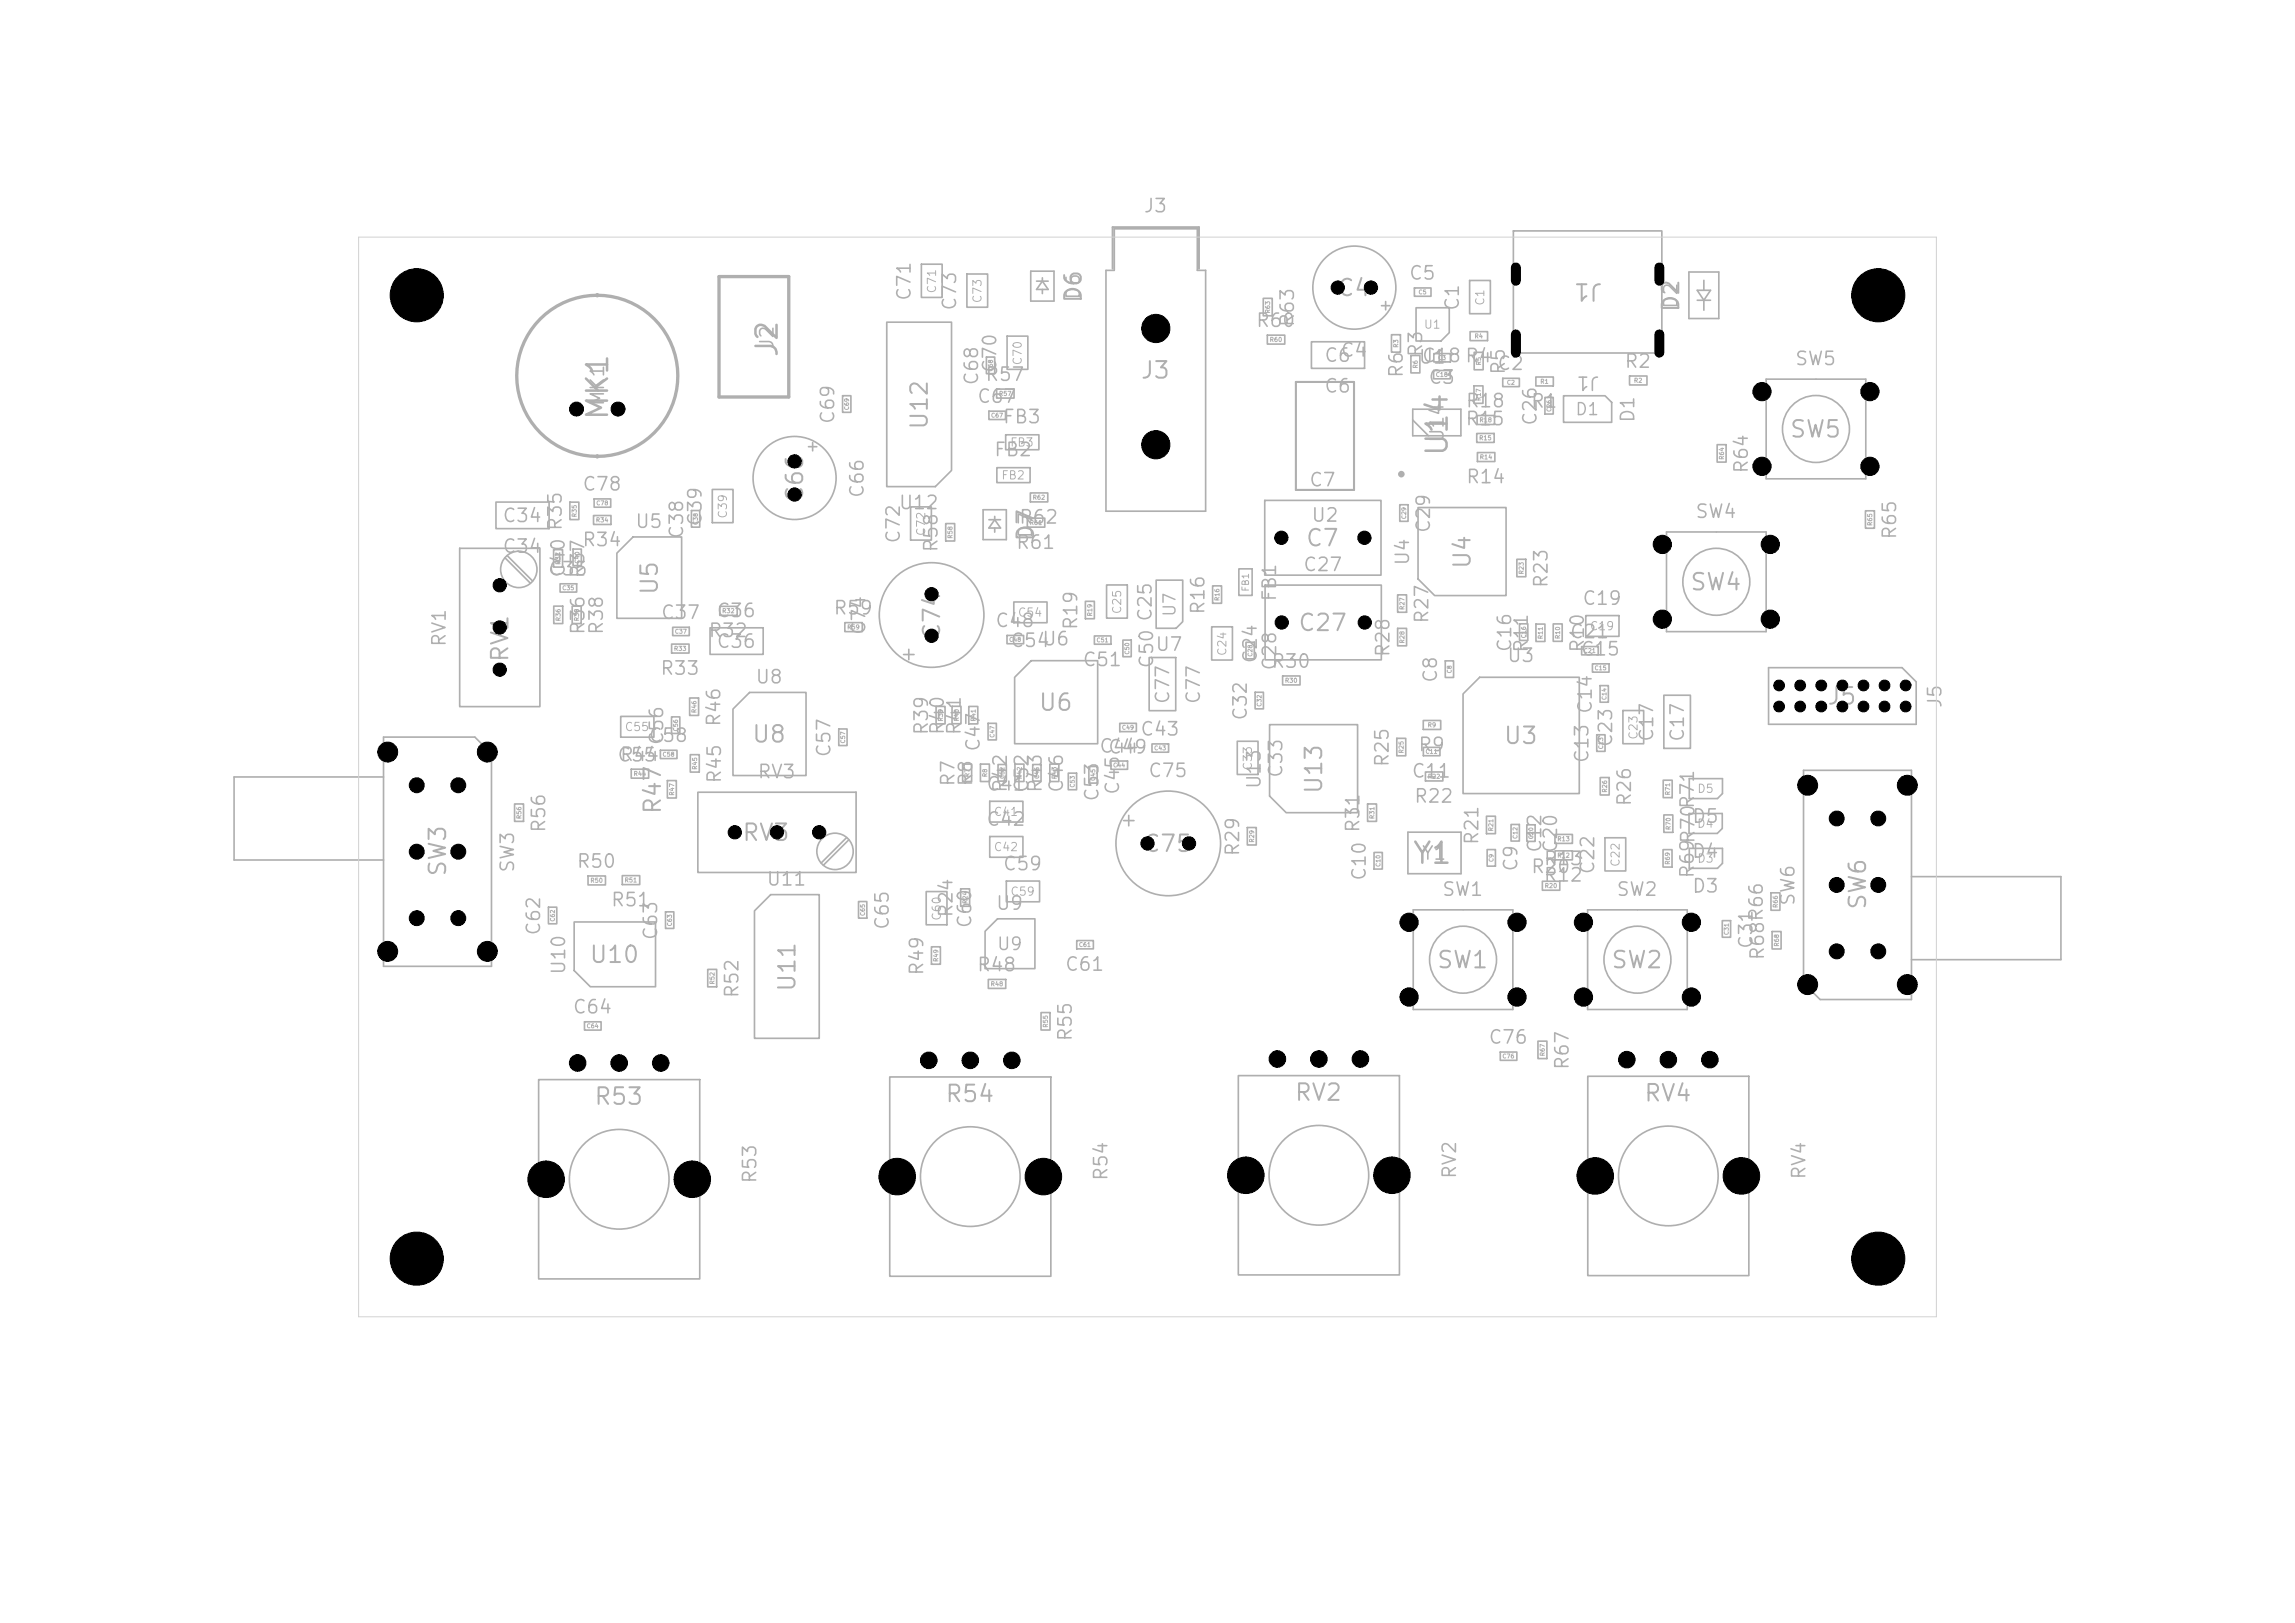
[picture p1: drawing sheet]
<svg xmlns="http://www.w3.org/2000/svg" width="297mm" height="210mm" viewBox="0 0 297 210" stroke-linecap="round" stroke-linejoin="round" font-family="sans-serif">
<defs><g id="words">
<g font-size="2.7" fill="#afafaf">
<text x="101.3" y="46.5" transform="rotate(-90 101.3 46.5)">J2</text>
<text x="79.4" y="54.6" transform="rotate(-90 79.4 54.6)">MK1</text>
<text x="188" y="59.2" transform="rotate(-90 188 59.2)">U14</text>
<text x="182.6" y="112.5">Y1</text>
</g>
<g font-size="2.1" fill="#afafaf">
<text x="140.5" y="39.4" transform="rotate(-90 140.5 39.4)">D6</text>
<text x="172.9" y="38.9">C4</text>
<text x="207.6" y="36.1" transform="rotate(-180 207.6 36.1)">J1</text>
<text x="217.8" y="40.6" transform="rotate(-90 217.8 40.6)">D2</text>
<text x="147.5" y="49.5">J3</text>
<text x="120.6" y="55.8" transform="rotate(-90 120.6 55.8)">U12</text>
<text x="231.5" y="57.2">SW5</text>
<text x="104.5" y="65.2" transform="rotate(-90 104.5 65.2)">C66</text>
<text x="134.3" y="70.3" transform="rotate(-90 134.3 70.3)">D7</text>
<text x="168.8" y="71.2">C7</text>
<text x="85.7" y="77.2" transform="rotate(-90 85.7 77.2)">U5</text>
<text x="190.9" y="73.8" transform="rotate(-90 190.9 73.8)">U4</text>
<text x="218.6" y="76.9">SW4</text>
<text x="122.2" y="83" transform="rotate(-90 122.2 83)">C74</text>
<text x="167.9" y="82.2">C27</text>
<text x="66.3" y="85.8" transform="rotate(-90 66.3 85.8)">RV1</text>
<text x="134.3" y="92.5">U6</text>
<text x="236.3" y="91.7">J5</text>
<text x="97.2" y="96.6">U8</text>
<text x="194.4" y="96.8">U3</text>
<text x="86.1" y="105.5" transform="rotate(-90 86.1 105.5)">R47</text>
<text x="171.6" y="102.9" transform="rotate(-90 171.6 102.9)">U13</text>
<text x="58.3" y="113.6" transform="rotate(-90 58.3 113.6)">SW3</text>
<text x="95.9" y="109.3">RV3</text>
<text x="147.8" y="110.8">C75</text>
<text x="242" y="117.9" transform="rotate(-90 242 117.9)">SW6</text>
<text x="76.1" y="125.1">U10</text>
<text x="185.8" y="125.8">SW1</text>
<text x="208.4" y="125.8">SW2</text>
<text x="103.5" y="128.5" transform="rotate(-90 103.5 128.5)">U11</text>
<text x="76.7" y="143.5">R53</text>
<text x="122.2" y="143.1">R54</text>
<text x="167.4" y="143">RV2</text>
<text x="212.6" y="143.1">RV4</text>
</g>
<g font-size="1.7" fill="#afafaf">
<text x="147.9" y="27.9">J3</text>
<text x="118.3" y="39" transform="rotate(-90 118.3 39)">C71</text>
<text x="124.2" y="40.3" transform="rotate(-90 124.2 40.3)">C73</text>
<text x="140.2" y="38.9" transform="rotate(-90 140.2 38.9)">D6</text>
<text x="182.2" y="36.6">C5</text>
<text x="189.2" y="40.3" transform="rotate(-90 189.2 40.3)">C1</text>
<text x="217.5" y="40.1" transform="rotate(-90 217.5 40.1)">D2</text>
<text x="100.5" y="45.3" transform="rotate(-90 100.5 45.3)">J2</text>
<text x="162.4" y="42.7">R60</text>
<text x="167.9" y="42.4" transform="rotate(-90 167.9 42.4)">R63</text>
<text x="171.3" y="47.3">C6</text>
<text x="173.4" y="46.6">C4</text>
<text x="183.5" y="47.5">U1</text>
<text x="183.9" y="47.3">C18 R4</text>
<text x="184.5" y="46.3" transform="rotate(-90 184.5 46.3)">R3</text>
<text x="232.2" y="47.7">SW5</text>
<text x="78.6" y="52.7" transform="rotate(-90 78.6 52.7)">MK1</text>
<text x="126.3" y="52.6">C67</text>
<text x="127" y="50" transform="rotate(-90 127 50)">C68</text>
<text x="127.4" y="49.7">R57</text>
<text x="129.4" y="48.4" transform="rotate(-90 129.4 48.4)">C70</text>
<text x="171.3" y="51.2">C6</text>
<text x="182" y="49" transform="rotate(-90 182 49)">R6</text>
<text x="184.7" y="50.1">C3</text>
<text x="189.6" y="53.1">R18</text>
<text x="193.7" y="48.3">C2</text>
<text x="195.2" y="48.6" transform="rotate(-90 195.2 48.6)">R5</text>
<text x="198" y="53.2">R1</text>
<text x="207.1" y="48.3" transform="rotate(-180 207.1 48.3)">J1</text>
<text x="210.1" y="48">R2</text>
<text x="108.4" y="55" transform="rotate(-90 108.4 55)">C69</text>
<text x="128.5" y="59.5">FB2</text>
<text x="129.7" y="55.2">FB3</text>
<text x="187.3" y="57.4" transform="rotate(-90 187.3 57.4)">U14</text>
<text x="189.5" y="55.5">R15</text>
<text x="199.3" y="55.2" transform="rotate(-90 199.3 55.2)">C26</text>
<text x="211.9" y="54.8" transform="rotate(-90 211.9 54.8)">D1</text>
<text x="75.2" y="63.9">C78</text>
<text x="112.2" y="64.6" transform="rotate(-90 112.2 64.6)">C66</text>
<text x="169.3" y="63.4">C7</text>
<text x="189.6" y="63">R14</text>
<text x="226.6" y="61.4" transform="rotate(-90 226.6 61.4)">R64</text>
<text x="64.9" y="72">C34</text>
<text x="64.9" y="68">C34</text>
<text x="75.2" y="71.1">R34</text>
<text x="82.1" y="68.8">U5</text>
<text x="88.8" y="69.8" transform="rotate(-90 88.8 69.8)">C38</text>
<text x="91.2" y="68.2" transform="rotate(-90 91.2 68.2)">C39</text>
<text x="116.2" y="66.3">U12</text>
<text x="116.9" y="70.4" transform="rotate(-90 116.9 70.4)">C72</text>
<text x="121.8" y="71.6" transform="rotate(-90 121.8 71.6)">R58</text>
<text x="131.4" y="71.5">R61</text>
<text x="131.8" y="68.2">R62</text>
<text x="134" y="69.8" transform="rotate(-90 134 69.8)">D7</text>
<text x="169.6" y="67.9">U2</text>
<text x="185.5" y="69.1" transform="rotate(-90 185.5 69.1)">C29</text>
<text x="219.3" y="67.5">SW4</text>
<text x="245.8" y="69.9" transform="rotate(-90 245.8 69.9)">R65</text>
<text x="70.8" y="74.9">C35</text>
<text x="73.5" y="74.8" transform="rotate(-90 73.5 74.8)">C40 R35</text>
<text x="76.1" y="75" transform="rotate(-90 76.1 75)">R37</text>
<text x="165.6" y="78" transform="rotate(-90 165.6 78)">FB1</text>
<text x="168.5" y="74.3">C27</text>
<text x="182.8" y="73.3" transform="rotate(-90 182.8 73.3)">U4</text>
<text x="200.7" y="76.2" transform="rotate(-90 200.7 76.2)">R23</text>
<text x="58.1" y="83.8" transform="rotate(-90 58.1 83.8)">RV1</text>
<text x="76.1" y="82.3" transform="rotate(-90 76.1 82.3)">R36</text>
<text x="78.5" y="82.3" transform="rotate(-90 78.5 82.3)">R38</text>
<text x="85.4" y="80.5">C37</text>
<text x="91.6" y="82.9">R32</text>
<text x="92.6" y="80.3">C36</text>
<text x="107.7" y="79.9">R59</text>
<text x="112.4" y="82.3" transform="rotate(-90 112.4 82.3)">C74</text>
<text x="128.7" y="81.6">C48</text>
<text x="134.7" y="83.9">U6</text>
<text x="139.8" y="81.6" transform="rotate(-90 139.8 81.6)">R19</text>
<text x="156.3" y="79.6" transform="rotate(-90 156.3 79.6)">R16</text>
<text x="185.3" y="80.8" transform="rotate(-90 185.3 80.8)">R27</text>
<text x="203" y="83">C21</text>
<text x="204.7" y="78.7">C19</text>
<text x="85.3" y="87.8">R33</text>
<text x="92.6" y="84.3">C36</text>
<text x="97.6" y="88.9">U8</text>
<text x="130.6" y="84.2">C54</text>
<text x="140" y="86.6">C51</text>
<text x="149.4" y="84.7">U7</text>
<text x="149.7" y="86.6" transform="rotate(-90 149.7 86.6)">C50 C25</text>
<text x="163.1" y="86" transform="rotate(-90 163.1 86)">C24</text>
<text x="164.4" y="86.8">R30</text>
<text x="165.6" y="86.9" transform="rotate(-90 165.6 86.9)">C28</text>
<text x="180.3" y="85.2" transform="rotate(-90 180.3 85.2)">R28</text>
<text x="186.4" y="88.5" transform="rotate(-90 186.4 88.5)">C8</text>
<text x="194.9" y="86.1">U3</text>
<text x="196" y="84.5" transform="rotate(-90 196 84.5)">C16</text>
<text x="198.2" y="84.6" transform="rotate(-90 198.2 84.6)">R11</text>
<text x="204.4" y="85.3">C15</text>
<text x="205.4" y="84.6" transform="rotate(-90 205.4 84.6)">R10</text>
<text x="93.7" y="94.2" transform="rotate(-90 93.7 94.2)">R46</text>
<text x="120.5" y="95.3" transform="rotate(-90 120.5 95.3)">R39</text>
<text x="122.6" y="95.2" transform="rotate(-90 122.6 95.2)">R40</text>
<text x="124.8" y="95.3" transform="rotate(-90 124.8 95.3)">R41</text>
<text x="147.4" y="95.6">C43</text>
<text x="151.8" y="91.2" transform="rotate(-90 151.8 91.2)">C77</text>
<text x="155.7" y="91.2" transform="rotate(-90 155.7 91.2)">C77</text>
<text x="161.8" y="93.4" transform="rotate(-90 161.8 93.4)">C32</text>
<text x="206.4" y="92.5" transform="rotate(-90 206.4 92.5)">C14</text>
<text x="251.7" y="91.7" transform="rotate(-90 251.7 91.7)">J5</text>
<text x="79.8" y="99">C55</text>
<text x="80.1" y="98.9">R44</text>
<text x="83.8" y="96.4">C58</text>
<text x="86.3" y="96.5" transform="rotate(-90 86.3 96.5)">C56</text>
<text x="93.7" y="101.5" transform="rotate(-90 93.7 101.5)">R45</text>
<text x="97.9" y="101.1">RV3</text>
<text x="107.9" y="98.1" transform="rotate(-90 107.9 98.1)">C57</text>
<text x="124" y="101.9" transform="rotate(-90 124 101.9)">R7</text>
<text x="126.3" y="101.9" transform="rotate(-90 126.3 101.9)">R8</text>
<text x="127.2" y="97.4" transform="rotate(-90 127.2 97.4)">C47</text>
<text x="142.1" y="97.8">C44</text>
<text x="143.3" y="97.9">C49</text>
<text x="148.5" y="101">C75</text>
<text x="166.4" y="100.8" transform="rotate(-90 166.4 100.8)">C33</text>
<text x="180.1" y="99.4" transform="rotate(-90 180.1 99.4)">R25</text>
<text x="182.6" y="101.1">C11</text>
<text x="183.4" y="97.6">R9</text>
<text x="206" y="98.9" transform="rotate(-90 206 98.9)">C13</text>
<text x="209.1" y="96.8" transform="rotate(-90 209.1 96.8)">C23</text>
<text x="214.4" y="96.1" transform="rotate(-90 214.4 96.1)">C17</text>
<text x="218.4" y="96.1" transform="rotate(-90 218.4 96.1)">C17</text>
<text x="71" y="107.9" transform="rotate(-90 71 107.9)">R56</text>
<text x="127.5" y="107.3">C42</text>
<text x="127.5" y="102.7">C41</text>
<text x="130.7" y="102.7" transform="rotate(-90 130.7 102.7)">R42</text>
<text x="133.5" y="102.7" transform="rotate(-90 133.5 102.7)">C52</text>
<text x="135.2" y="102.7" transform="rotate(-90 135.2 102.7)">R43</text>
<text x="138" y="102.7" transform="rotate(-90 138 102.7)">C46</text>
<text x="142.6" y="103.8" transform="rotate(-90 142.6 103.8)">C53</text>
<text x="145.3" y="103" transform="rotate(-90 145.3 103)">C45</text>
<text x="163.6" y="102.2" transform="rotate(-90 163.6 102.2)">U13</text>
<text x="176.4" y="107.9" transform="rotate(-90 176.4 107.9)">R31</text>
<text x="182.9" y="104.3">R22</text>
<text x="211.5" y="104.5" transform="rotate(-90 211.5 104.5)">R26</text>
<text x="218.9" y="106.9">D5</text>
<text x="219.7" y="104.8" transform="rotate(-90 219.7 104.8)">R71</text>
<text x="67" y="113" transform="rotate(-90 67 113)">SW3</text>
<text x="74.5" y="112.7">R50</text>
<text x="129.7" y="113">C59</text>
<text x="160.8" y="110.9" transform="rotate(-90 160.8 110.9)">R29</text>
<text x="183.9" y="111.7">Y1</text>
<text x="191.7" y="109.5" transform="rotate(-90 191.7 109.5)">R21</text>
<text x="196.8" y="112.9" transform="rotate(-90 196.8 112.9)">C9</text>
<text x="198" y="113.4">R20</text>
<text x="199.6" y="112.4">R13</text>
<text x="199.9" y="110.5" transform="rotate(-90 199.9 110.5)">C12</text>
<text x="201.9" y="110.5" transform="rotate(-90 201.9 110.5)">C20</text>
<text x="206.8" y="113.3" transform="rotate(-90 206.8 113.3)">C22</text>
<text x="218.8" y="111.4">D4</text>
<text x="219.6" y="113.8" transform="rotate(-90 219.6 113.8)">R69</text>
<text x="219.7" y="109.3" transform="rotate(-90 219.7 109.3)">R70</text>
<text x="78.9" y="117.7">R51</text>
<text x="99.1" y="115">U11</text>
<text x="123.7" y="118.9" transform="rotate(-90 123.7 118.9)">R24</text>
<text x="128.8" y="118.2">U9</text>
<text x="177.2" y="114.1" transform="rotate(-90 177.2 114.1)">C10</text>
<text x="186.5" y="116.4">SW1</text>
<text x="199.6" y="114.5">R12</text>
<text x="209.1" y="116.4">SW2</text>
<text x="218.9" y="115.9">D3</text>
<text x="232.7" y="117.3" transform="rotate(-90 232.7 117.3)">SW6</text>
<text x="70.3" y="121.2" transform="rotate(-90 70.3 121.2)">C62</text>
<text x="85.5" y="121.8" transform="rotate(-90 85.5 121.8)">C63</text>
<text x="115.4" y="120.4" transform="rotate(-90 115.4 120.4)">C65</text>
<text x="126.1" y="120.2" transform="rotate(-90 126.1 120.2)">C60</text>
<text x="227.2" y="122.9" transform="rotate(-90 227.2 122.9)">C31</text>
<text x="228.7" y="124.4" transform="rotate(-90 228.7 124.4)">R68R66</text>
<text x="73.6" y="126.2" transform="rotate(-90 73.6 126.2)">U10</text>
<text x="74" y="131.6">C64</text>
<text x="96" y="129.3" transform="rotate(-90 96 129.3)">R52</text>
<text x="119.9" y="126.4" transform="rotate(-90 119.9 126.4)">R49</text>
<text x="126.3" y="126.1">R48</text>
<text x="137.7" y="126.1">C61</text>
<text x="139.1" y="134.9" transform="rotate(-90 139.1 134.9)">R55</text>
<text x="192.5" y="135.5">C76</text>
<text x="203.4" y="138.6" transform="rotate(-90 203.4 138.6)">R67</text>
<text x="98.3" y="153.3" transform="rotate(-90 98.3 153.3)">R53</text>
<text x="143.8" y="152.9" transform="rotate(-90 143.8 152.9)">R54</text>
<text x="188.9" y="152.7" transform="rotate(-90 188.9 152.7)">RV2</text>
<text x="234.1" y="152.7" transform="rotate(-90 234.1 152.7)">RV4</text>
</g>
<text font-size="1.6" fill="#afafaf" x="128.9" y="123.3">U9</text>
<g font-size="1.5" fill="#afafaf">
<text x="203.7" y="54.1">D1</text>
<text x="152.5" y="79.9" transform="rotate(-90 152.5 79.9)">U7</text>
</g>
<g font-size="1.1" fill="#afafaf">
<text x="121.4" y="38" transform="rotate(-90 121.4 38)">C71</text>
<text x="127.3" y="39.3" transform="rotate(-90 127.3 39.3)">C73</text>
<text x="192.4" y="39.6" transform="rotate(-90 192.4 39.6)">C1</text>
<text x="132.5" y="47.4" transform="rotate(-90 132.5 47.4)">C70</text>
<text x="184.2" y="42.8">U1</text>
<text x="130.6" y="58">FB3</text>
<text x="129.5" y="62.3">FB2</text>
<text x="94.3" y="67.2" transform="rotate(-90 94.3 67.2)">C39</text>
<text x="120" y="69.4" transform="rotate(-90 120 69.4)">C72</text>
<text x="131.6" y="80.1">C54</text>
<text x="145.4" y="79.5" transform="rotate(-90 145.4 79.5)">C25</text>
<text x="205.7" y="81.8">C19</text>
<text x="159" y="85" transform="rotate(-90 159 85)">C24</text>
<text x="80.8" y="94.9">C55</text>
<text x="212.2" y="95.8" transform="rotate(-90 212.2 95.8)">C23</text>
<text x="162.3" y="99.8" transform="rotate(-90 162.3 99.8)">C33</text>
<text x="128.5" y="105.8">C41</text>
<text x="219.5" y="107.4">D4</text>
<text x="219.6" y="102.9">D5</text>
<text x="128.5" y="110.4">C42</text>
<text x="209.9" y="112.3" transform="rotate(-90 209.9 112.3)">C22</text>
<text x="219.6" y="111.9">D3</text>
<text x="122" y="119.2" transform="rotate(-90 122 119.2)">C60</text>
<text x="130.7" y="116.2">C59</text>
</g>
<text font-size=".9" fill="#afafaf" x="161.8" y="76.6" transform="rotate(-90 161.8 76.6)">FB1</text>
<g font-size=".6" fill="#afafaf">
<text x="164.5" y="40.6" transform="rotate(-90 164.5 40.6)">R63</text>
<text x="164.3" y="44.4">R60</text>
<text x="181.1" y="45.1" transform="rotate(-90 181.1 45.1)">R3</text>
<text x="183.6" y="47.7" transform="rotate(-90 183.6 47.7)">R6</text>
<text x="190.8" y="43.9">R4</text>
<text x="191.8" y="47.3" transform="rotate(-90 191.8 47.3)">R5</text>
<text x="129.2" y="51.4">R57</text>
<text x="191.8" y="51.9" transform="rotate(-90 191.8 51.9)">R17</text>
<text x="199.3" y="49.8">R1</text>
<text x="211.4" y="49.7">R2</text>
<text x="191.4" y="57.1">R15</text>
<text x="191.4" y="54.8">R18</text>
<text x="191.4" y="59.6">R14</text>
<text x="223.2" y="59.6" transform="rotate(-90 223.2 59.6)">R64</text>
<text x="133.6" y="64.8">R62</text>
<text x="74.8" y="67" transform="rotate(-90 74.8 67)">R35</text>
<text x="77.1" y="67.7">R34</text>
<text x="123.4" y="69.8" transform="rotate(-90 123.4 69.8)">R58</text>
<text x="133.2" y="68.1">R61</text>
<text x="242.4" y="68.1" transform="rotate(-90 242.4 68.1)">R65</text>
<text x="72.7" y="73.1" transform="rotate(-90 72.7 73.1)">R37</text>
<text x="157.9" y="77.8" transform="rotate(-90 157.9 77.8)">R16</text>
<text x="197.3" y="74.4" transform="rotate(-90 197.3 74.4)">R23</text>
<text x="72.7" y="80.4" transform="rotate(-90 72.7 80.4)">R36</text>
<text x="75.1" y="80.4" transform="rotate(-90 75.1 80.4)">R38</text>
<text x="93.4" y="79.5">R32</text>
<text x="109.6" y="81.6">R59</text>
<text x="141.5" y="79.8" transform="rotate(-90 141.5 79.8)">R19</text>
<text x="181.9" y="83.3" transform="rotate(-90 181.9 83.3)">R28</text>
<text x="181.9" y="79" transform="rotate(-90 181.9 79)">R27</text>
<text x="199.8" y="82.8" transform="rotate(-90 199.8 82.8)">R11</text>
<text x="202" y="82.7" transform="rotate(-90 202 82.7)">R10</text>
<text x="87.2" y="84.3">R33</text>
<text x="166.2" y="88.5">R30</text>
<text x="90.3" y="92.3" transform="rotate(-90 90.3 92.3)">R46</text>
<text x="122.1" y="93.4" transform="rotate(-90 122.1 93.4)">R39</text>
<text x="124.2" y="93.4" transform="rotate(-90 124.2 93.4)">R40</text>
<text x="126.4" y="93.4" transform="rotate(-90 126.4 93.4)">R41</text>
<text x="184.7" y="94.2">R9</text>
<text x="81.9" y="100.5">R44</text>
<text x="90.3" y="99.7" transform="rotate(-90 90.3 99.7)">R45</text>
<text x="125.6" y="100.6" transform="rotate(-90 125.6 100.6)">R7</text>
<text x="127.9" y="100.6" transform="rotate(-90 127.9 100.6)">R8</text>
<text x="132.4" y="100.9" transform="rotate(-90 132.4 100.9)">R42</text>
<text x="136.9" y="100.9" transform="rotate(-90 136.9 100.9)">R43</text>
<text x="181.8" y="97.6" transform="rotate(-90 181.8 97.6)">R25</text>
<text x="184.7" y="100.9">R22</text>
<text x="67.6" y="106" transform="rotate(-90 67.6 106)">R56</text>
<text x="87.4" y="103" transform="rotate(-90 87.4 103)">R47</text>
<text x="178" y="106" transform="rotate(-90 178 106)">R31</text>
<text x="193.4" y="107.6" transform="rotate(-90 193.4 107.6)">R21</text>
<text x="208.1" y="102.6" transform="rotate(-90 208.1 102.6)">R26</text>
<text x="216.2" y="103" transform="rotate(-90 216.2 103)">R71</text>
<text x="216.3" y="107.5" transform="rotate(-90 216.3 107.5)">R70</text>
<text x="162.4" y="109.1" transform="rotate(-90 162.4 109.1)">R29</text>
<text x="201.5" y="111.1">R12</text>
<text x="201.5" y="109">R13</text>
<text x="216.2" y="112" transform="rotate(-90 216.2 112)">R69</text>
<text x="76.3" y="114.4">R50</text>
<text x="80.8" y="114.3">R51</text>
<text x="125.3" y="117" transform="rotate(-90 125.3 117)">R24</text>
<text x="199.8" y="115">R20</text>
<text x="230.2" y="117.5" transform="rotate(-90 230.2 117.5)">R66</text>
<text x="121.5" y="124.5" transform="rotate(-90 121.5 124.5)">R49</text>
<text x="230.3" y="122.5" transform="rotate(-90 230.3 122.5)">R68</text>
<text x="92.6" y="127.4" transform="rotate(-90 92.6 127.4)">R52</text>
<text x="128.1" y="127.7">R48</text>
<text x="135.7" y="133" transform="rotate(-90 135.7 133)">R55</text>
<text x="200" y="136.7" transform="rotate(-90 200 136.7)">R67</text>
</g>
<g font-size=".5" fill="#afafaf">
<text x="183.5" y="38.2">C5</text>
<text x="186" y="46.7">C3</text>
<text x="110" y="53.1" transform="rotate(-90 110 53.1)">C69</text>
<text x="128.6" y="48.1" transform="rotate(-90 128.6 48.1)">C68</text>
<text x="185.8" y="48.9">C18</text>
<text x="194.9" y="49.9">C2</text>
<text x="200.9" y="53.4" transform="rotate(-90 200.9 53.4)">C26</text>
<text x="128.2" y="54.2">C67</text>
<text x="77.1" y="65.5">C78</text>
<text x="90.4" y="68" transform="rotate(-90 90.4 68)">C38</text>
<text x="182.1" y="67.2" transform="rotate(-90 182.1 67.2)">C29</text>
<text x="72.7" y="76.5">C35</text>
<text x="75.1" y="73" transform="rotate(-90 75.1 73)">C40</text>
<text x="87.3" y="82.1">C37</text>
<text x="130.5" y="83.2">C48</text>
<text x="141.8" y="83.2">C51</text>
<text x="197.6" y="82.6" transform="rotate(-90 197.6 82.6)">C16</text>
<text x="146.3" y="84.8" transform="rotate(-90 146.3 84.8)">C50</text>
<text x="162.2" y="85" transform="rotate(-90 162.2 85)">C28</text>
<text x="188" y="87.2" transform="rotate(-90 188 87.2)">C8</text>
<text x="204.9" y="84.6">C21</text>
<text x="206.3" y="86.8">C15</text>
<text x="87.9" y="94.7" transform="rotate(-90 87.9 94.7)">C56</text>
<text x="128.8" y="95.5" transform="rotate(-90 128.8 95.5)">C47</text>
<text x="145.1" y="94.5">C49</text>
<text x="163.4" y="91.5" transform="rotate(-90 163.4 91.5)">C32</text>
<text x="208" y="90.6" transform="rotate(-90 208 90.6)">C14</text>
<text x="85.7" y="98">C58</text>
<text x="109.5" y="96.3" transform="rotate(-90 109.5 96.3)">C57</text>
<text x="130.1" y="100.9" transform="rotate(-90 130.1 100.9)">C52</text>
<text x="134.6" y="100.9" transform="rotate(-90 134.6 100.9)">C46</text>
<text x="139.2" y="102" transform="rotate(-90 139.2 102)">C53</text>
<text x="141.9" y="101.1" transform="rotate(-90 141.9 101.1)">C45</text>
<text x="144" y="99.4">C44</text>
<text x="149.3" y="97.2">C43</text>
<text x="184.4" y="97.7">C11</text>
<text x="207.6" y="97" transform="rotate(-90 207.6 97)">C13</text>
<text x="178.8" y="112.2" transform="rotate(-90 178.8 112.2)">C10</text>
<text x="193.4" y="111.6" transform="rotate(-90 193.4 111.6)">C9</text>
<text x="196.5" y="108.6" transform="rotate(-90 196.5 108.6)">C12</text>
<text x="198.5" y="108.7" transform="rotate(-90 198.5 108.7)">C20</text>
<text x="71.9" y="119.3" transform="rotate(-90 71.9 119.3)">C62</text>
<text x="87.1" y="119.9" transform="rotate(-90 87.1 119.9)">C63</text>
<text x="112.1" y="118.6" transform="rotate(-90 112.1 118.6)">C65</text>
<text x="139.6" y="122.7">C61</text>
<text x="223.8" y="121.1" transform="rotate(-90 223.8 121.1)">C31</text>
<text x="75.9" y="133.2">C64</text>
<text x="194.4" y="137.1">C76</text>
</g>
</g></defs>
<g fill="none" stroke="#afafaf" stroke-width=".21">
<path d="M119.2 34.2h2.7v4.3h-2.7zM125.1 35.5h2.7v4.3h-2.7zM133.4 35.1h3v3.9h-3zM134.1 36.4h1.5M134.9 36.4l.7 1.1h-1.5zM134.9 35.9v.5M134.9 37.5v.5M144.2 29.6h10.7v5.4h1.1v31.1h-12.9v-31.1h1.1zM163.5 38.6h1.1v2.3h-1.1zM178.8 39.6h1.1M179.3 39v1.1M183 37.3h2.2v1h-2.2z"/>
<path d="M183.3 39.8h4.3v3.2l-1.1 1.1h-3.2zM190.2 36.3h2.7v4.3h-2.7zM195.8 29.9h19.3v15.8h-19.3zM218.6 35.2h3.8v6h-3.8zM219.6 38.9h1.8M220.5 36.3v1.3M220.5 38.9l.9-1.3h-1.8l.9 1.3v1.2M104.6 57.8h1.1M105.2 57.3v1M109 51.2h1.1v2.2h-1.1zM114.8 41.7h8.3v19.2l-2.1 2.1h-6.2zM127.7 46.2h1v2.2h-1z"/>
<path d="M128 53.2h2.1v1.1h-2.1zM129 50.3h2.2v1.2h-2.2zM130.1 56.3h4.3v1.9h-4.3zM130.3 43.5h2.7v4.3h-2.7zM164 43.4h2.3v1.1h-2.3zM169.7 44.2h6.9v3.5h-6.9zM180.1 43.3h1.1v2.3h-1.1zM182.6 46h1.1v2.3h-1.1zM182.8 52.9h6.3v3.5h-6.3zM182.8 54.3l2.1 2.1M185.5 47.9h2.2v1.1h-2.2zM185.6 45.8h2.1v1h-2.1z"/>
<path d="M190.3 42.9h2.2v1.2h-2.2zM190.8 49.9h1.1v2.3h-1.1zM190.8 45.6h1.1v2.2h-1.1zM191.1 56.1h2.3v1.1h-2.3zM191.2 53.8h2.2v1.1h-2.2zM191.2 58.6h2.3v1.1h-2.3zM194.5 49h2.1v1h-2.1zM198.8 48.8h2.2v1.1h-2.2zM199.9 51.4h1.1v2.2h-1.1zM202.3 51.2h5.4l.9 .9v2.5h-6.3zM210.9 48.7h2.2v1.1h-2.2zM222.2 57.5h1.2v2.3h-1.2z"/>
<path d="M228.6 49.1h12.9v12.9h-12.9zM59.5 71h10.4v20.4h-10.4zM64.2 65h6.9v3.4h-6.9zM65.4 72.2l3.2 3.3M65.6 71.9l3.3 3.3M71.6 71.1h1.2v2.3h-1.2zM71.7 78.4h1.1v2.3h-1.1zM72.5 75.5h2.1v1.1h-2.1zM73.7 65h1.2v2.2h-1.2zM74.1 78.4h1.1v2.3h-1.1zM74.2 71h1v2.2h-1zM76.8 66.7h2.3v1.2h-2.3z"/>
<path d="M76.9 64.6h2.1v1h-2.1zM81.9 69.5h6.3v10.5h-8.4v-8.4zM89.5 66.1h1.1v2.1h-1.1zM92.2 63.3h2.7v4.3h-2.7zM93.1 78.5h2.3v1.1h-2.3zM117.8 65.6h2.7v4.3h-2.7zM122.4 67.7h1.1v2.3h-1.1zM127.2 66h3v3.8h-3zM128 67.2h1.5M128.7 67.2l.8 1.1h-1.5zM128.7 66.8v.4M128.7 68.3v.6"/>
<path d="M129 60.5h4.3v1.9h-4.3zM131.2 77.9h4.3v2.7h-4.3zM133 67h2.2v1.2h-2.2zM133.3 63.8h2.3v1.1h-2.3zM140.5 77.8h1.1v2.3h-1.1zM143.2 75.7h2.7v4.3h-2.7zM149.6 75.1h3.5v5.3l-.9 .9h-2.6zM156.9 75.8h1.2v2.3h-1.2zM160.3 73.6h1.7v3.4h-1.7zM163.7 64.7h15v9.7h-15zM163.7 75.7h15.1v9.7h-15.1zM180.9 77h1.1v2.2h-1.1z"/>
<path d="M181.1 65.3h1.1v2.2h-1.1zM183.5 65.7h11.4v11.4h-9.2l-2.2-2.2zM196.3 72.4h1.2v2.2h-1.2zM205.2 79.7h4.3v2.6h-4.3zM215.7 68.8h12.9v12.9h-12.9zM241.4 66.1h1.2v2.2h-1.2zM49.6 95.4h11.9l2.1 2.1v27.5h-14zM80.3 92.7h4.3v2.7h-4.3zM81.7 99.5h2.2v1.2h-2.2zM85.5 97.1h2.1v1.1h-2.1zM86.9 92.8h1.1v2.1h-1.1zM86.9 83.3h2.3v1.2h-2.3z"/>
<path d="M87.1 81.2h2.1v1h-2.1zM89.2 90.3h1.2v2.3h-1.2zM89.3 97.6h1.2v2.3h-1.2zM91.9 81.2h6.9v3.5h-6.9zM97 89.6h7.3v10.7h-9.4v-8.6zM108.5 94.3h1.1v2.2h-1.1zM109.3 80.6h2.3v1.1h-2.3zM116.9 84.7h1.4M117.6 84v1.4M121.1 91.4h1.2v2.3h-1.2zM123.2 91.4h1.2v2.2h-1.2zM124.6 98.9h1.1v2.2h-1.1z"/>
<path d="M125.4 91.4h1.1v2.3h-1.1zM126.9 98.9h1.1v2.2h-1.1zM127.9 93.6h1v2.1h-1zM129.2 98.9h1v2.2h-1zM130.3 82.2h2.2v1.1h-2.2zM131.4 98.9h1.1v2.2h-1.1zM133.5 85.5h8.6v10.7h-10.8v-8.6zM133.6 98.9h1.1v2.2h-1.1zM135.9 98.9h1.1v2.2h-1.1zM140.9 99.2h1.1v2.1h-1.1zM141.6 82.3h2.2v1.1h-2.2zM143.8 98.5h2.1v1h-2.1z"/>
<path d="M144.9 93.6h2.2v1.1h-2.2zM145.3 82.8h1.1v2.2h-1.1zM148.7 85.1h3.5v6.9h-3.5zM149.1 96.3h2.1v1h-2.1zM156.8 81.1h2.7v4.3h-2.7zM160.1 95.9h2.7v4.3h-2.7zM161.2 83.1h1.1v2.2h-1.1zM162.4 89.6h1.1v2.1h-1.1zM164.3 93.8h11.4v11.4h-9.3l-2.1-2.2zM166 87.5h2.2v1.1h-2.2zM180.8 95.5h1.1v2.3h-1.1zM180.9 81.3h1.1v2.3h-1.1z"/>
<path d="M184.2 93.2h2.2v1.2h-2.2zM184.2 96.7h2.1v1.1h-2.1zM184.5 99.9h2.2v1.2h-2.2zM187 85.5h1.1v2.2h-1.1zM191.5 87.6h12.9v15.1h-15.1v-12.9zM196.6 80.7h1.1v2.2h-1.1zM198.8 80.8h1.1v2.2h-1.1zM201 80.7h1.2v2.3h-1.2zM204.7 83.7h2.1v1h-2.1zM206.1 85.9h2.1v1.1h-2.1zM206.6 95.1h1.1v2.1h-1.1zM207.1 88.7h1v2.2h-1z"/>
<path d="M210 91.9h2.7v4.3h-2.7zM215.3 90h3.5v6.8h-3.5zM228.9 86.4h17.2l1.9 1.8v5.5h-19.1zM233.4 99.7h14v29.6h-11.9l-2.1-2.1zM49.6 100.5h-19.3v10.8h19.3M66.6 104h1.2v2.3h-1.2zM71 117.4h1.1v2.1h-1.1zM74.3 119.3h10.5v8.4h-8.4l-2.1-2.1zM76.1 113.3h2.3v1.2h-2.3zM80.5 113.3h2.3v1.2h-2.3zM86.1 118h1.1v2.1h-1.1zM86.4 101h1.1v2.3h-1.1z"/>
<path d="M90.3 102.5h20.5v10.4h-20.5zM99.7 115.8h6.3v18.6h-8.4v-16.5zM109.6 108.4l-3.3 3.3M109.8 108.7l-3.2 3.2M111.1 116.7h1.1v2.1h-1.1zM119.9 115.4h2.6v4.3h-2.6zM124.3 115h1.2v2.3h-1.2zM128.1 108.2h4.3v2.7h-4.3zM128.1 103.7h4.3v2.7h-4.3zM129.1 118.9h4.8v6.4h-6.4v-4.8zM130.2 114h4.3v2.7h-4.3zM138.2 100h1.1v2.2h-1.1z"/>
<path d="M145.4 106.2h1.4M146.1 105.5v1.4M161.4 107.1h1.2v2.2h-1.2zM177 104h1.1v2.3h-1.1zM177.8 110.3h1.1v2.2h-1.1zM182.2 107.7h6.9v5.4h-6.9zM182.9 117.7h12.9v12.9h-12.9zM192.4 105.6h1.1v2.3h-1.1zM192.5 109.9h1v2.2h-1zM195.5 106.7h1.1v2.1h-1.1zM197.6 106.7h1.1v2.2h-1.1zM199.6 114h2.3v1.2h-2.3z"/>
<path d="M201.2 110.1h2.3v1.2h-2.3zM201.2 108h2.3v1.1h-2.3zM205.5 117.7h12.9v12.9h-12.9zM207.1 100.6h1.2v2.3h-1.2zM207.7 108.4h2.7v4.3h-2.7zM215.2 109.9h1.2v2.3h-1.2zM215.2 101h1.2v2.2h-1.2zM215.3 105.4h1.2v2.3h-1.2zM218.6 105.3h4.3v1.9l-.7 .6h-3.6zM218.6 100.7h4.3v2l-.6 .6h-3.7zM218.6 109.8h4.3v1.9l-.6 .7h-3.7zM222.9 119.1h1.1v2.2h-1.1z"/>
<path d="M229.2 115.5h1.1v2.3h-1.1zM247.4 113.4h19.3v10.8h-19.3M69.7 139.7h20.9v25.8h-20.9zM75.6 132.2h2.2v1.1h-2.2zM91.6 125.4h1.1v2.3h-1.1zM115.1 139.4h20.9v25.7h-20.9zM120.5 122.5h1.2v2.3h-1.2zM127.9 126.7h2.3v1.2h-2.3zM134.7 131h1.2v2.3h-1.2zM139.3 121.7h2.2v1.1h-2.2zM160.3 139.2h20.8v25.8h-20.8zM194.2 136.1h2.1v1.1h-2.1z"/>
<path d="M199 134.7h1.2v2.3h-1.2zM205.5 139.3h20.8v25.8h-20.8zM229.3 120.5h1.2v2.3h-1.2z"/>
<circle cx="175.3" cy="37.2" r="5.4"/>
<circle cx="235" cy="55.5" r="4.3"/>
<circle cx="67.1" cy="73.7" r="2.35"/>
<circle cx="102.8" cy="61.8" r="5.4"/>
<circle cx="120.6" cy="79.6" r="6.8"/>
<circle cx="222.1" cy="75.3" r="4.3"/>
<circle cx="108.1" cy="110.2" r="2.35"/>
<circle cx="151.2" cy="109.1" r="6.8"/>
<circle cx="189.3" cy="124.2" r="4.3"/>
<circle cx="211.9" cy="124.2" r="4.3"/>
<circle cx="80.1" cy="152.6" r="6.4"/>
<circle cx="125.6" cy="152.2" r="6.4"/>
<circle cx="170.7" cy="152.1" r="6.4"/>
<circle cx="215.9" cy="152.2" r="6.4"/>
</g>
<path d="M144 34.8v-5.4h11.2v5.4" fill="none" stroke="#afafaf" stroke-width=".26"/>
<g fill="none" stroke="#afafaf" stroke-width=".43">
<path d="M93 35.8h9.1v15.6h-9.1z"/>
<circle cx="77.3" cy="48.6" r="10.4"/>
<circle cx="181.4" cy="61.4" r=".21"/>
</g>
<g fill="#afafaf" stroke="#afafaf" stroke-width=".13">
<circle cx="77.3" cy="38.2" r=".21"/>
<circle cx="77.3" cy="59.1" r=".21"/>
</g>
<path d="M167.7 49.4h7.5v14h-7.5z" fill="none" stroke="#afafaf" stroke-width=".27"/>
<path d="M46.4 30.7h204.2v139.7h-204.2z" fill="none" stroke="#d0d2cd" stroke-width=".13"/>
<g fill="#000" stroke="#000" stroke-width=".13">
<circle cx="53.9" cy="38.2" r="3.4"/>
<circle cx="173.1" cy="37.2" r=".86"/>
<circle cx="177.4" cy="37.2" r=".86"/>
<circle cx="243.1" cy="38.2" r="3.4"/>
<circle cx="74.6" cy="52.9" r=".9"/>
<circle cx="80" cy="52.9" r=".9"/>
<circle cx="102.8" cy="59.7" r=".86"/>
<circle cx="149.6" cy="57.5" r="1.83"/>
<circle cx="149.6" cy="42.5" r="1.83"/>
<circle cx="228" cy="50.7" r="1.18"/>
<circle cx="242" cy="50.7" r="1.18"/>
<circle cx="64.7" cy="75.7" r=".86"/>
<circle cx="102.8" cy="64" r=".86"/>
<circle cx="120.6" cy="76.9" r=".86"/>
<circle cx="165.8" cy="69.6" r=".86"/>
<circle cx="176.6" cy="69.6" r=".86"/>
<circle cx="215.1" cy="70.4" r="1.18"/>
<circle cx="228" cy="60.3" r="1.18"/>
<circle cx="229.1" cy="70.4" r="1.18"/>
<circle cx="242" cy="60.3" r="1.18"/>
<circle cx="50.2" cy="97.3" r="1.29"/>
<circle cx="63.1" cy="97.3" r="1.29"/>
<circle cx="64.7" cy="81.2" r=".86"/>
<circle cx="64.7" cy="86.7" r=".86"/>
<circle cx="120.6" cy="82.3" r=".86"/>
<circle cx="165.9" cy="80.5" r=".86"/>
<circle cx="176.6" cy="80.5" r=".86"/>
<circle cx="215.1" cy="80.1" r="1.18"/>
<circle cx="229.1" cy="80.1" r="1.18"/>
<circle cx="230.2" cy="88.7" r=".7"/>
<circle cx="230.2" cy="91.4" r=".7"/>
<circle cx="233" cy="88.7" r=".7"/>
<circle cx="233" cy="91.4" r=".7"/>
<circle cx="235.7" cy="88.7" r=".7"/>
<circle cx="235.7" cy="91.4" r=".7"/>
<circle cx="238.4" cy="88.7" r=".7"/>
<circle cx="238.4" cy="91.4" r=".7"/>
<circle cx="241.2" cy="88.7" r=".7"/>
<circle cx="241.2" cy="91.4" r=".7"/>
<circle cx="243.9" cy="88.7" r=".7"/>
<circle cx="243.9" cy="91.4" r=".7"/>
<circle cx="246.6" cy="88.7" r=".7"/>
<circle cx="246.6" cy="91.4" r=".7"/>
<circle cx="53.9" cy="118.8" r=".97"/>
<circle cx="53.9" cy="110.2" r=".97"/>
<circle cx="53.9" cy="101.6" r=".97"/>
<circle cx="59.3" cy="118.8" r=".97"/>
<circle cx="59.3" cy="110.2" r=".97"/>
<circle cx="59.3" cy="101.6" r=".97"/>
<circle cx="95.1" cy="107.7" r=".86"/>
<circle cx="100.6" cy="107.7" r=".86"/>
<circle cx="106" cy="107.7" r=".86"/>
<circle cx="148.5" cy="109.1" r=".86"/>
<circle cx="153.9" cy="109.1" r=".86"/>
<circle cx="182.4" cy="119.3" r="1.18"/>
<circle cx="196.3" cy="119.3" r="1.18"/>
<circle cx="204.9" cy="119.3" r="1.18"/>
<circle cx="218.9" cy="119.3" r="1.18"/>
<circle cx="233.9" cy="101.6" r="1.29"/>
<circle cx="237.7" cy="114.5" r=".97"/>
<circle cx="237.7" cy="105.9" r=".97"/>
<circle cx="243.1" cy="114.5" r=".97"/>
<circle cx="243.1" cy="105.9" r=".97"/>
<circle cx="246.8" cy="101.6" r="1.29"/>
<circle cx="50.2" cy="123.1" r="1.29"/>
<circle cx="63.1" cy="123.1" r="1.29"/>
<circle cx="74.8" cy="137.5" r="1.07"/>
<circle cx="80.1" cy="137.5" r="1.07"/>
<circle cx="85.5" cy="137.5" r="1.07"/>
<circle cx="120.2" cy="137.2" r="1.07"/>
<circle cx="125.6" cy="137.2" r="1.07"/>
<circle cx="130.9" cy="137.2" r="1.07"/>
<circle cx="165.3" cy="137" r="1.07"/>
<circle cx="170.7" cy="137" r="1.07"/>
<circle cx="176.1" cy="137" r="1.07"/>
<circle cx="182.4" cy="129" r="1.18"/>
<circle cx="196.3" cy="129" r="1.18"/>
<circle cx="204.9" cy="129" r="1.18"/>
<circle cx="210.5" cy="137.1" r="1.07"/>
<circle cx="215.9" cy="137.1" r="1.07"/>
<circle cx="218.9" cy="129" r="1.18"/>
<circle cx="221.3" cy="137.1" r="1.07"/>
<circle cx="233.9" cy="127.4" r="1.29"/>
<circle cx="237.7" cy="123.1" r=".97"/>
<circle cx="243.1" cy="123.1" r=".97"/>
<circle cx="246.8" cy="127.4" r="1.29"/>
<circle cx="70.7" cy="152.6" r="2.36"/>
<circle cx="89.6" cy="152.6" r="2.36"/>
<circle cx="116.1" cy="152.2" r="2.36"/>
<circle cx="135" cy="152.2" r="2.36"/>
<circle cx="161.2" cy="152.1" r="2.36"/>
<circle cx="180.1" cy="152.1" r="2.36"/>
<circle cx="206.4" cy="152.2" r="2.36"/>
<circle cx="225.4" cy="152.2" r="2.36"/>
<circle cx="53.9" cy="162.9" r="3.4"/>
<circle cx="243.1" cy="162.9" r="3.4"/>
</g>
<path d="M196.2 34.6v1.7M214.7 34.6v1.7M196.2 43.3v2.3M214.7 43.3v2.3" fill="none" stroke="#000" stroke-width="1.3"/>
<use href="#words"/>
</svg>
